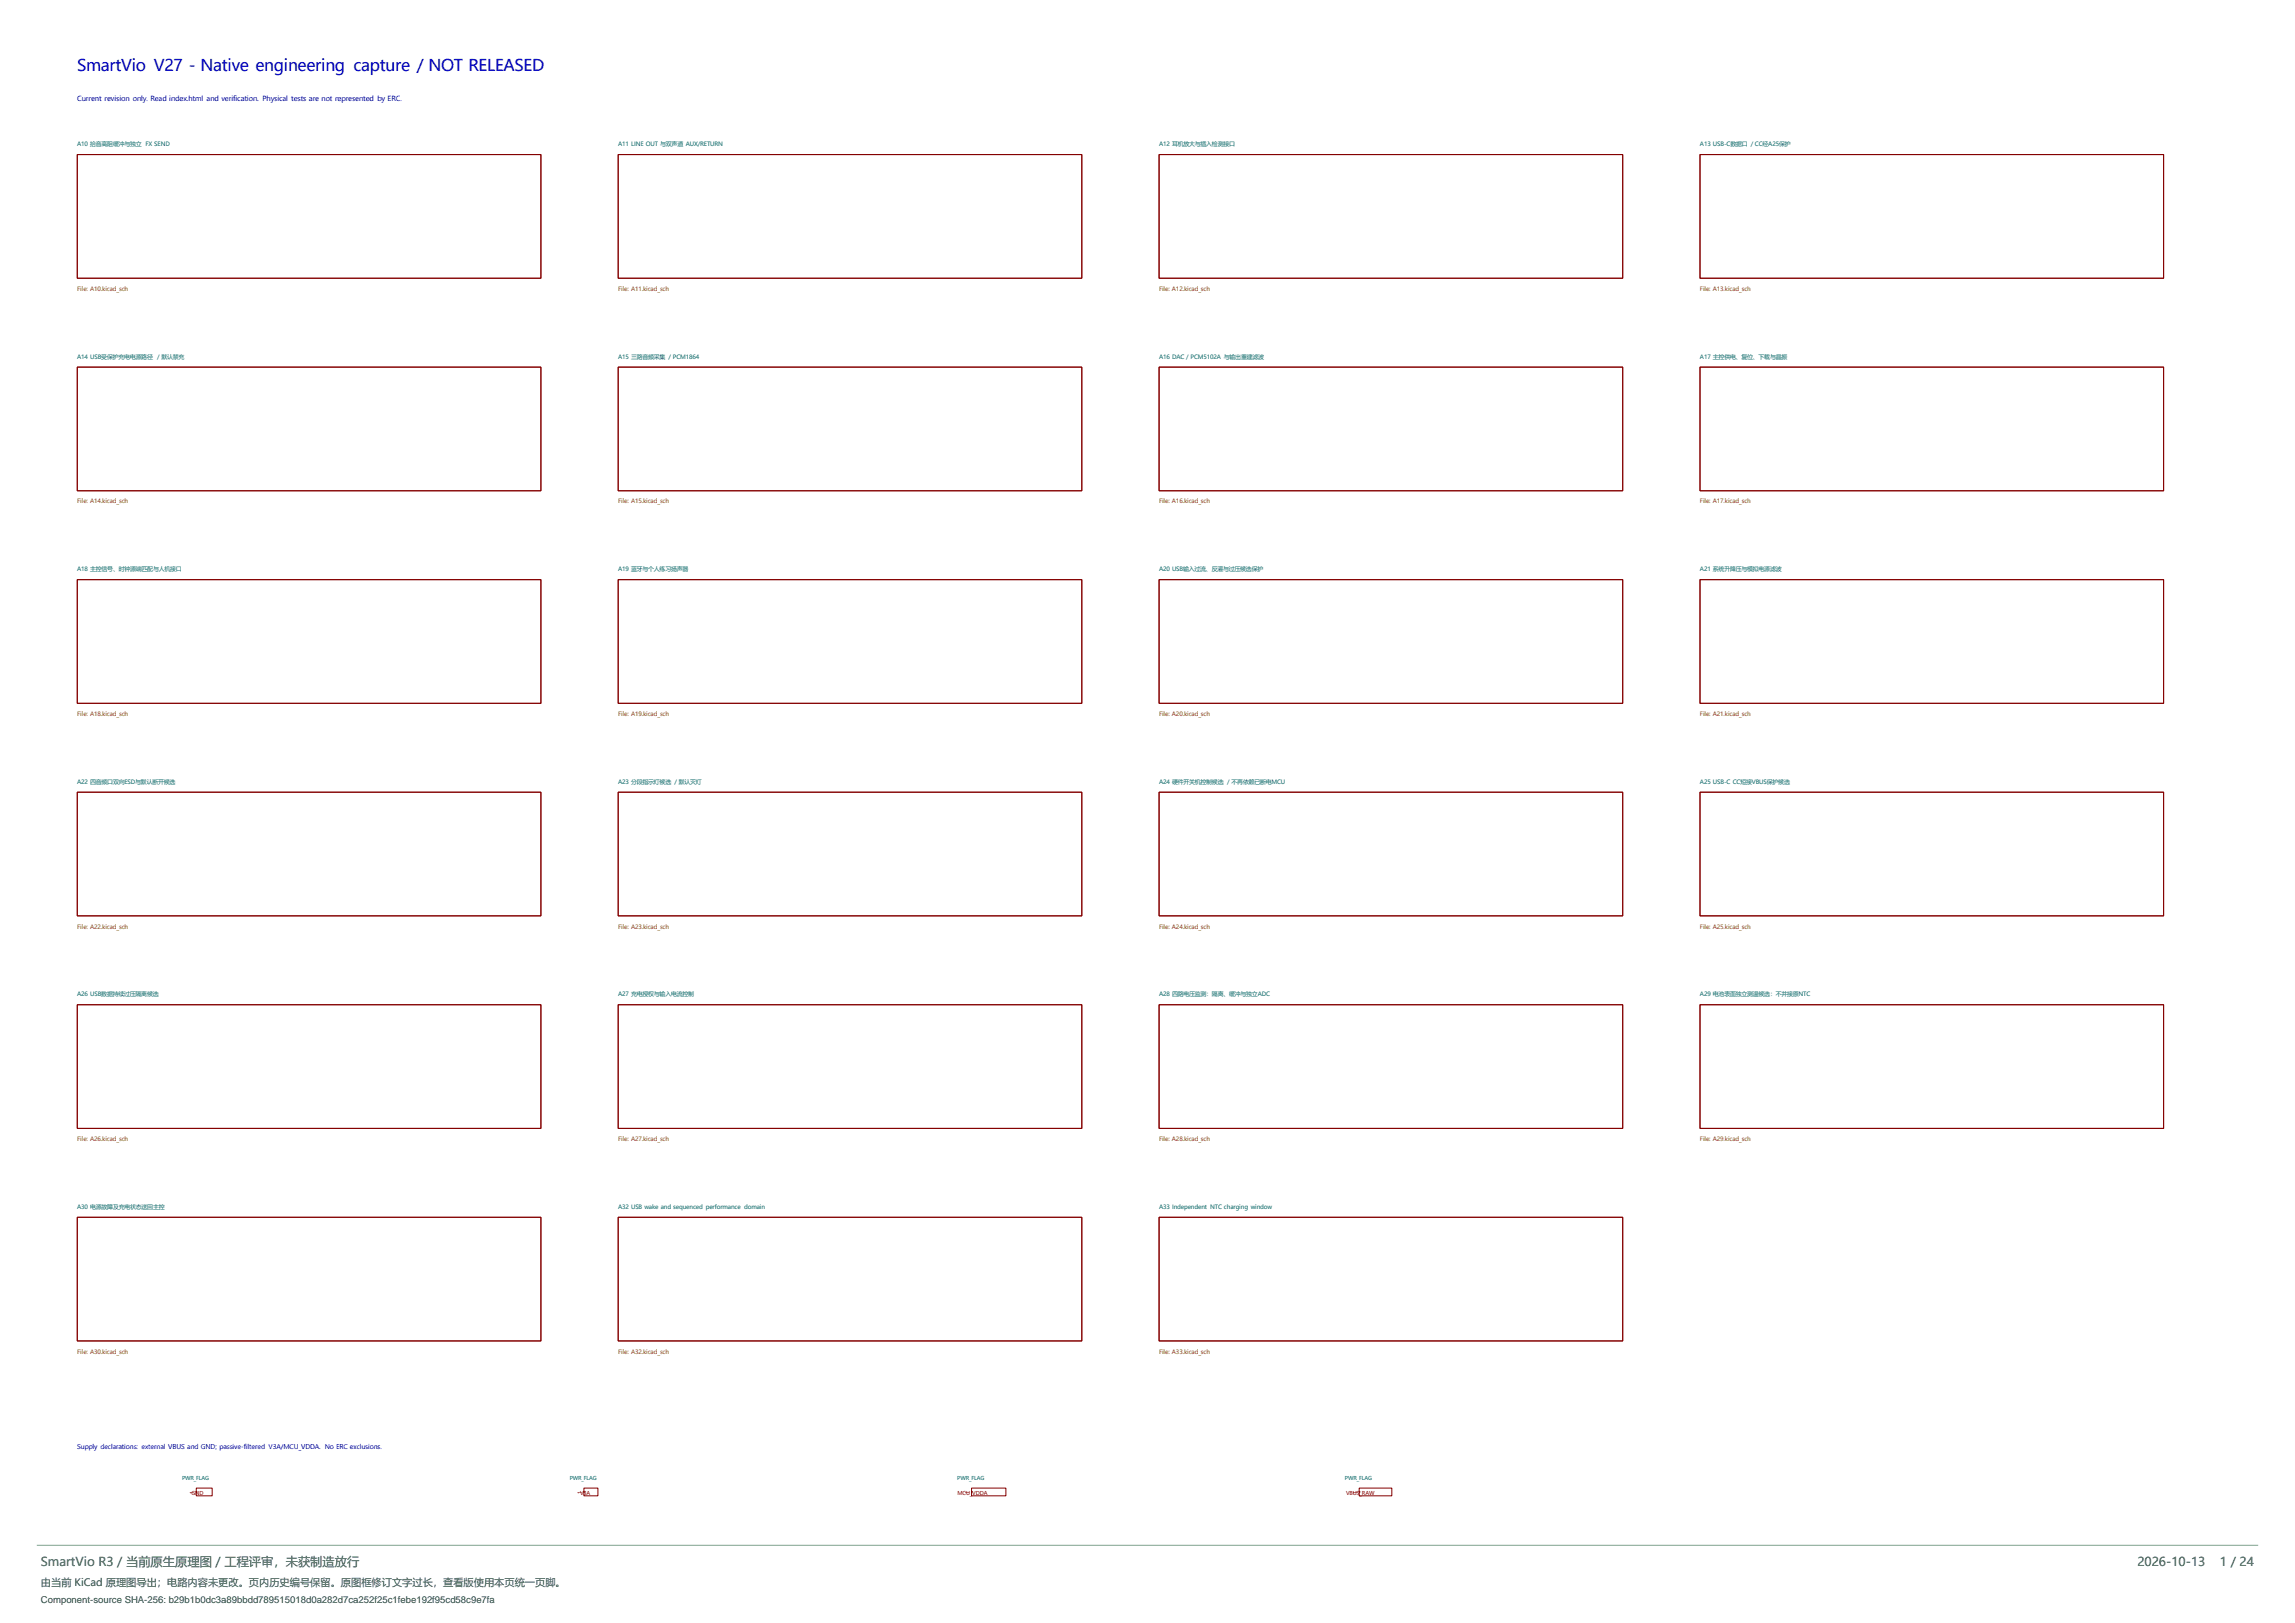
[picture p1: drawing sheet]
<svg xmlns="http://www.w3.org/2000/svg" width="594mm" height="420mm" viewBox="0 0 594 420" stroke-linecap="round" stroke-linejoin="round" font-family="sans-serif">
<defs><g id="words">
<text font-size="4.2" fill="#0000c2" x="20" y="18.5">SmartVio V27 - Native engineering capture / NOT RELEASED</text>
<g font-size="3.2" fill="#214236">
<text x="10.6" y="405.2">SmartVio R3 / 当前原生原理图 / 工程评审，未获制造放行</text>
<text x="553.2" y="405.2">2026-10-13</text>
<text x="574.6" y="405.2">1 / 24</text>
</g>
<text font-size="2.6" fill="#214236" x="10.6" y="410.5">由当前 KiCad 原理图导出；电路内容未更改。页内历史编号保留。原图框修订文字过长，查看版使用本页统一页脚。</text>
<text font-size="2.5" fill="#214236" x="10.6" y="414.7">Component-source SHA-256: b29b1b0dc3a89bbdd789515018d0a282d7ca252f25c1febe192f95cd58c9e7fa</text>
<text font-size="1.8" fill="#0000c2" x="20" y="26.1">Current revision only. Read index.html and verification. Physical tests are not represented by ERC.</text>
<text font-size="1.7" fill="#0000c2" x="20" y="375">Supply declarations: external VBUS and GND; passive-filtered V3A/MCU_VDDA. No ERC exclusions.</text>
<g font-size="1.5" fill="#006464">
<text x="20" y="37.8">A10 拾音高阻缓冲与独立 FX SEND</text>
<text x="160" y="37.8">A11 LINE OUT 与双声道 AUX/RETURN</text>
<text x="300" y="37.8">A12 耳机放大与插入检测接口</text>
<text x="440" y="37.8">A13 USB-C数据口 / CC经A25保护</text>
<text x="20" y="92.8">A14 USB受保护充电电源路径</text>
<text x="40.7" y="92.8">/ 默认禁充</text>
<text x="160" y="92.8">A15 三路音频采集 / PCM1864</text>
<text x="300" y="92.8">A16 DAC / PCM5102A 与输出重建滤波</text>
<text x="440" y="92.8">A17 主控供电、复位、下载与晶振</text>
<text x="20" y="147.8">A18 主控信号、时钟源端匹配与人机接口</text>
<text x="160" y="147.8">A19 蓝牙与个人练习扬声器</text>
<text x="300" y="147.8">A20 USB输入过流、反灌与过压候选保护</text>
<text x="440" y="147.8">A21 系统升降压与模拟电源滤波</text>
<text x="20" y="202.8">A22 四音频口双向ESD与默认断开候选</text>
<text x="160" y="202.8">A23 分段指示灯候选 / 默认灭灯</text>
<text x="300" y="202.8">A24 硬件开关机控制候选 / 不再依赖已断电MCU</text>
<text x="440" y="202.8">A25 USB-C CC短接VBUS保护候选</text>
<text x="20" y="257.8">A26 USB数据持续过压隔离候选</text>
<text x="160" y="257.8">A27 充电授权与输入电流控制</text>
<text x="300" y="257.8">A28 四路电压监测：隔离、缓冲与独立ADC</text>
<text x="440" y="257.8">A29 电池表面独立测温候选：不并接原NTC</text>
<text x="20" y="312.8">A30 电源故障及充电状态送回主控</text>
<text x="160" y="312.8">A32 USB wake and sequenced performance domain</text>
<text x="300" y="312.8">A33 Independent NTC charging window</text>
</g>
<g font-size="1.5" fill="#725600">
<text x="20" y="75.3">File: A10.kicad_sch</text>
<text x="160" y="75.3">File: A11.kicad_sch</text>
<text x="300" y="75.3">File: A12.kicad_sch</text>
<text x="440" y="75.3">File: A13.kicad_sch</text>
<text x="20" y="130.3">File: A14.kicad_sch</text>
<text x="160" y="130.3">File: A15.kicad_sch</text>
<text x="300" y="130.3">File: A16.kicad_sch</text>
<text x="440" y="130.3">File: A17.kicad_sch</text>
<text x="20" y="185.3">File: A18.kicad_sch</text>
<text x="160" y="185.3">File: A19.kicad_sch</text>
<text x="300" y="185.3">File: A20.kicad_sch</text>
<text x="440" y="185.3">File: A21.kicad_sch</text>
<text x="20" y="240.3">File: A22.kicad_sch</text>
<text x="160" y="240.3">File: A23.kicad_sch</text>
<text x="300" y="240.3">File: A24.kicad_sch</text>
<text x="440" y="240.3">File: A25.kicad_sch</text>
<text x="20" y="295.3">File: A26.kicad_sch</text>
<text x="160" y="295.3">File: A27.kicad_sch</text>
<text x="300" y="295.3">File: A28.kicad_sch</text>
<text x="440" y="295.3">File: A29.kicad_sch</text>
<text x="20" y="350.3">File: A30.kicad_sch</text>
<text x="160" y="350.3">File: A32.kicad_sch</text>
<text x="300" y="350.3">File: A33.kicad_sch</text>
</g>
<g font-size="1.4" fill="#006464">
<text x="47.1" y="382.9">PWR_FLAG</text>
<text x="147.5" y="382.9">PWR_FLAG</text>
<text x="247.8" y="382.9">PWR_FLAG</text>
<text x="348.1" y="382.9">PWR_FLAG</text>
</g>
<g font-size="1.4" fill="#840000">
<text x="49.6" y="386.7">GND</text>
<text x="150.1" y="386.7">V3A</text>
<text x="247.8" y="386.7">MCU_VDDA</text>
<text x="348.4" y="386.7">VBUS_RAW</text>
</g>
<g font-size="1.4" fill="#a90000">
<text x="50.3" y="386.5" transform="rotate(-90 50.3 386.5)">1</text>
<text x="150.6" y="386.5" transform="rotate(-90 150.6 386.5)">1</text>
<text x="250.9" y="386.5" transform="rotate(-90 250.9 386.5)">1</text>
<text x="351.3" y="386.5" transform="rotate(-90 351.3 386.5)">1</text>
</g>
</g></defs>
<g fill="none" stroke="#840000" stroke-width=".26">
<path d="M20 40h120v32h-120zM160 40h120v32h-120zM300 40h120v32h-120zM440 40h120v32h-120zM20 95h120v32h-120zM160 95h120v32h-120zM300 95h120v32h-120zM440 95h120v32h-120zM20 150h120v32h-120zM160 150h120v32h-120zM300 150h120v32h-120zM440 150h120v32h-120z"/>
<path d="M20 205h120v32h-120zM160 205h120v32h-120zM300 205h120v32h-120zM440 205h120v32h-120zM20 260h120v32h-120zM160 260h120v32h-120zM300 260h120v32h-120zM440 260h120v32h-120zM20 315h120v32h-120zM160 315h120v32h-120zM300 315h120v32h-120zM50.8 386.1h.1"/>
<path d="M50.8 385.1h4.1v2h-4.1zM151.1 386.1h.1M151.1 385.1h3.7v2h-3.7zM251.5 386.1h.1M251.5 385.1h8.8v2h-8.8zM351.8 386.1h.1M351.8 385.1h8.4v2h-8.4z"/>
</g>
<path d="M9.5 399.9h575" fill="none" stroke="#80a38f" stroke-width=".26"/>
<use href="#words"/>
</svg>
